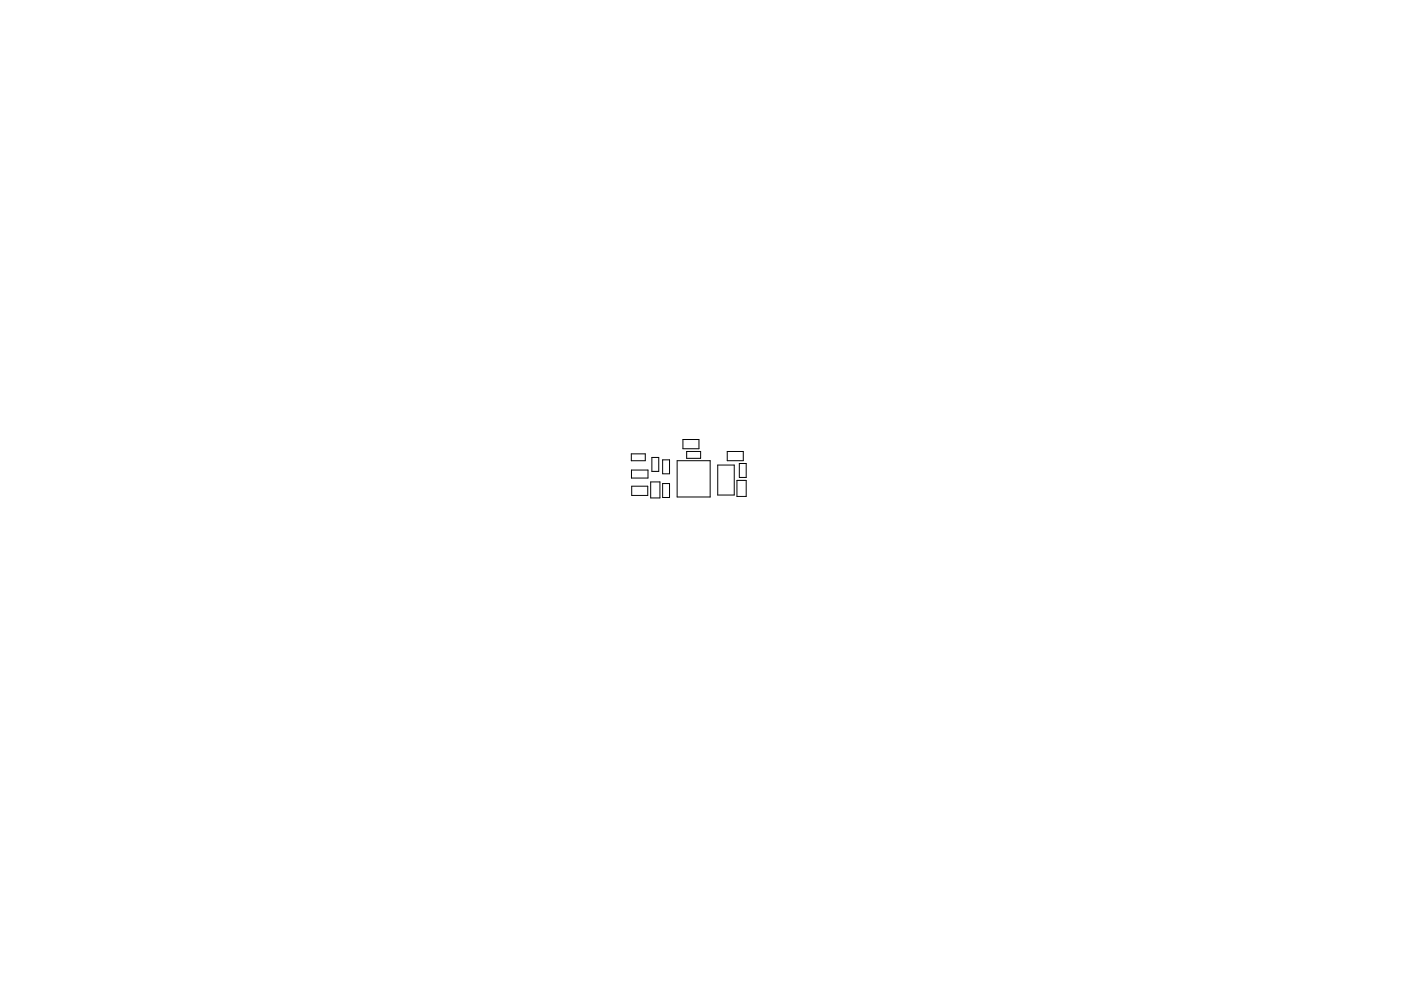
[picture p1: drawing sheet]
<svg xmlns="http://www.w3.org/2000/svg" width="297mm" height="210mm" viewBox="0 0 297 210" stroke-linecap="round" stroke-linejoin="round" font-family="sans-serif">
<g fill="none" stroke="#000" stroke-width=".21">
<path d="M133.9 96.3h2.9v1.5h-2.9zM133.9 99.7h3.5v1.7h-3.5zM138.2 97.1h1.5v2.9h-1.5zM140.5 97.6h1.5v2.9h-1.5zM143.6 97.7h7v7.7h-7zM144.8 93.2h3.4v2h-3.4zM145.6 95.8h2.9v1.4h-2.9zM152.2 98.7h3.5v6.3h-3.5zM154.2 95.8h3.4v1.9h-3.4zM156.8 98.3h1.4v3h-1.4zM133.9 103.2h3.4v1.9h-3.4zM138 102.2h1.9v3.4h-1.9z"/>
<path d="M140.5 102.6h1.5v3h-1.5zM156.2 101.9h2v3.4h-2z"/>
</g>
</svg>
